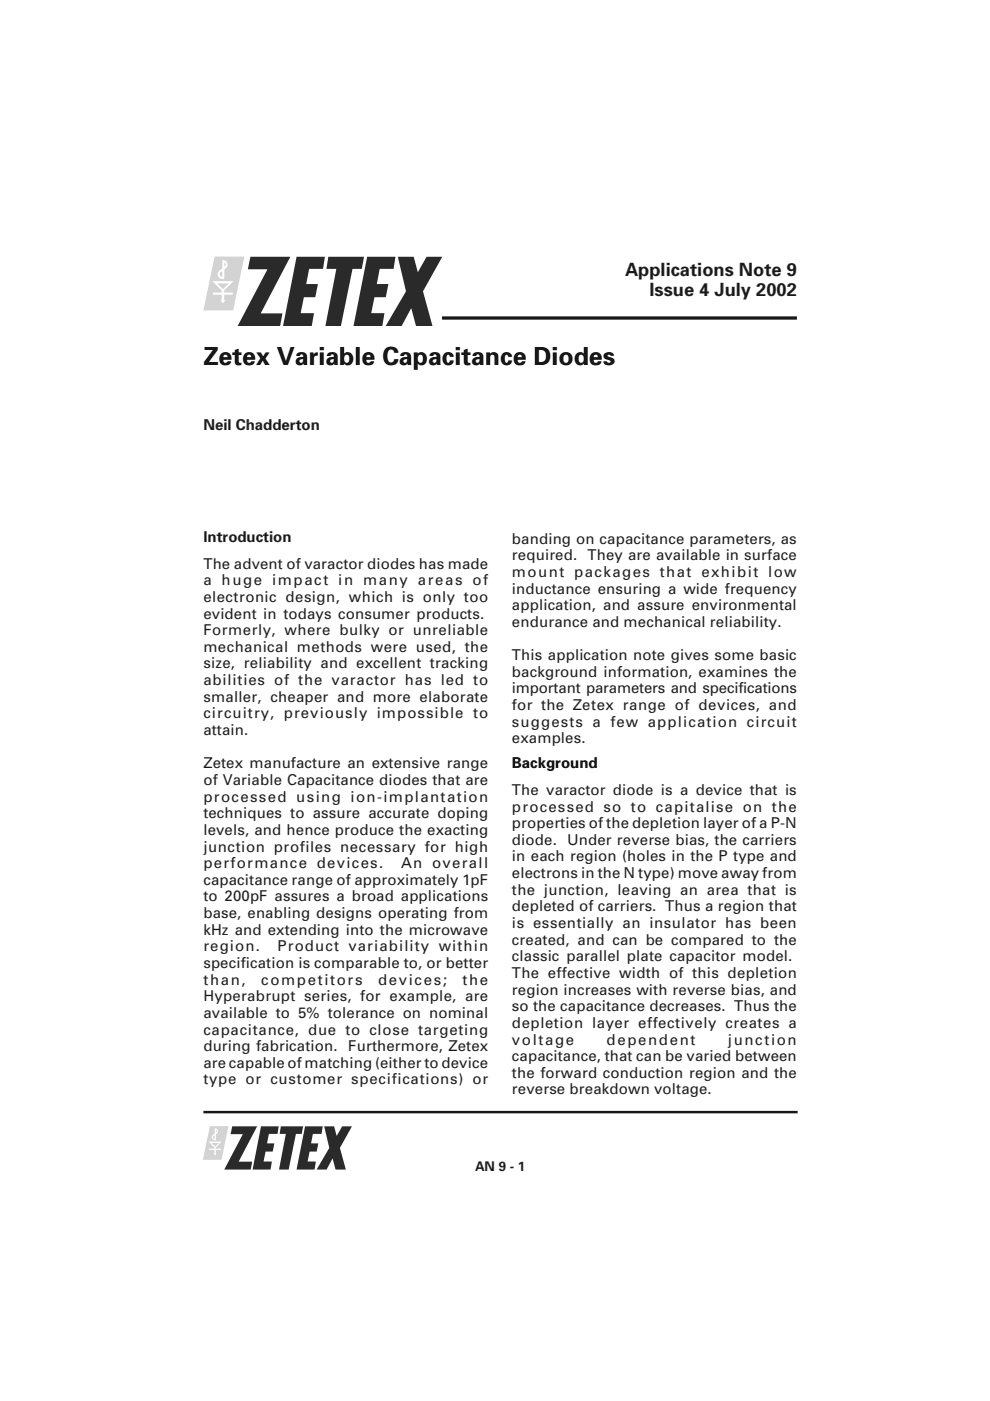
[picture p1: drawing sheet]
<svg xmlns="http://www.w3.org/2000/svg" width="210mm" height="297mm" viewBox="0 0 210 297" stroke-linecap="round" stroke-linejoin="round" font-family="sans-serif">
<defs><g id="words">
<text font-size="5.3" fill="#010202" x="43.1" y="77.4">Zetex Variable Capacitance Diodes</text>
<g font-size="3.9" fill="#231f20">
<text x="132.5" y="58.5">Applications Note 9</text>
<text x="137.7" y="62.7">Issue 4 July 2002</text>
</g>
<g font-size="3.2" fill="#231f20">
<text x="43.1" y="91.1">Neil Chadderton</text>
<text x="43.1" y="114.9">Introduction</text>
<text x="108.6" y="115.3">banding on capacitance parameters, as</text>
<text x="108.6" y="118.8">required. They are available in surface</text>
<text x="43.1" y="120.6">The advent of varactor diodes has made</text>
<text x="43.1" y="124.1">a huge impact in many areas of</text>
<text x="108.6" y="122.3">mount packages that exhibit low</text>
<text x="108.6" y="125.9">inductance ensuring a wide frequency</text>
<text x="43.1" y="127.6">electronic design, which is only too</text>
<text x="43.1" y="131.1">evident in todays consumer products.</text>
<text x="108.6" y="129.4">application, and assure environmental</text>
<text x="43.1" y="134.7">Formerly, where bulky or unreliable</text>
<text x="108.6" y="132.9">endurance and mechanical reliability.</text>
<text x="43.1" y="138.2">mechanical methods were used, the</text>
<text x="43.1" y="141.7">size, reliability and excellent tracking</text>
<text x="108.6" y="140">This application note gives some basic</text>
<text x="108.6" y="143.5">background information, examines the</text>
<text x="43.1" y="145.3">abilities of the varactor has led to</text>
<text x="43.1" y="148.8">smaller, cheaper and more elaborate</text>
<text x="108.6" y="147">important parameters and specifications</text>
<text x="43.1" y="152.3">circuitry, previously impossible to</text>
<text x="43.1" y="155.8">attain.</text>
<text x="108.6" y="150.5">for the Zetex range of devices, and</text>
<text x="108.6" y="154.1">suggests a few application circuit</text>
<text x="108.6" y="157.6">examples.</text>
<text x="43.1" y="162.9">Zetex manufacture an extensive range</text>
<text x="43.1" y="166.4">of Variable Capacitance diodes that are</text>
<text x="43.1" y="170">processed using ion-implantation</text>
<text x="43.1" y="173.5">techniques to assure accurate doping</text>
<text x="108.6" y="168.5">The varactor diode is a device that is</text>
<text x="108.6" y="172.1">processed so to capitalise on the</text>
<text x="43.1" y="177">levels, and hence produce the exacting</text>
<text x="108.6" y="175.6">properties of the depletion layer of a P-N</text>
<text x="108.6" y="179.1">diode. Under reverse bias, the carriers</text>
<text x="43.1" y="180.5">junction profiles necessary for high</text>
<text x="43.1" y="184.1">performance devices.</text>
<text x="85.1" y="184.1">An overall</text>
<text x="108.6" y="182.6">in each region (holes in the P type and</text>
<text x="43.1" y="187.6">capacitance range of approximately 1pF</text>
<text x="43.1" y="191.1">to 200pF assures a broad applications</text>
<text x="108.6" y="186.2">electrons in the N type) move away from</text>
<text x="108.6" y="189.7">the junction, leaving an area that is</text>
<text x="43.1" y="194.6">base, enabling designs operating from</text>
<text x="108.6" y="193.2">depleted of carriers. Thus a region that</text>
<text x="108.6" y="196.8">is essentially an insulator has been</text>
<text x="43.1" y="198.2">kHz and extending into the microwave</text>
<text x="43.1" y="201.7">region.</text>
<text x="58.9" y="201.7">Product variability within</text>
<text x="108.6" y="200.3">created, and can be compared to the</text>
<text x="108.6" y="203.8">classic parallel plate capacitor model.</text>
<text x="43.1" y="205.2">specification is comparable to, or better</text>
<text x="43.1" y="208.8">than,</text>
<text x="55.4" y="208.8">competitors</text>
<text x="80.1" y="208.8">devices;</text>
<text x="98.1" y="208.8">the</text>
<text x="108.6" y="207.3">The effective width of this depletion</text>
<text x="43.1" y="212.3">Hyperabrupt series, for example, are</text>
<text x="43.1" y="215.8">available to 5% tolerance on nominal</text>
<text x="108.6" y="210.9">region increases with reverse bias, and</text>
<text x="108.6" y="214.4">so the capacitance decreases. Thus the</text>
<text x="43.1" y="219.3">capacitance, due to close targeting</text>
<text x="108.6" y="217.9">depletion layer effectively creates a</text>
<text x="108.6" y="221.5">voltage</text>
<text x="128.6" y="221.5">dependent</text>
<text x="154.3" y="221.5">junction</text>
<text x="43.1" y="222.9">during fabrication.</text>
<text x="43.1" y="226.4">are capable of matching (either to device</text>
<text x="73.8" y="222.9">Furthermore, Zetex</text>
<text x="108.6" y="225">capacitance, that can be varied between</text>
<text x="43.1" y="229.9">type or customer specifications) or</text>
<text x="108.6" y="228.5">the forward conduction region and the</text>
<text x="108.6" y="232">reverse breakdown voltage.</text>
</g>
<text font-size="3.2" fill="#010202" x="108.6" y="162.9">Background</text>
<text font-size="2.8" fill="#231f20" x="100.7" y="248.3">AN 9 - 1</text>
</g></defs>
<path d="M43.1 235.8h126" fill="none" stroke="#231f20" stroke-width=".53"/>
<path d="M43.1 67.4h125.9" fill="none" stroke="#231f20" stroke-width=".71" stroke-linecap="butt"/>
<path d="M44.5 238.8h3.9l-1.5 7.1h-3.9z" fill-rule="evenodd" fill="#d2d1cf"/>
<g fill="#2a2a27">
<path d="M49.2 238.8h5.3l-3.9 7.5h2.9l-.3 1.7h-5.7l4-7.5h-2.6z" fill-rule="evenodd"/>
<path d="M55.3 238.8h3.8l-.3 1.6h-1.8l-.4 2h1.6l-.4 1.8h-1.5l-.4 2.1h1.7l-.2 1.7h-3.8z" fill-rule="evenodd"/>
<path d="M64.7 238.8h3.7l-.2 1.6h-1.9l-.3 2h1.5l-.4 1.8h-1.5l-.4 2.1h1.8l-.3 1.7h-3.8z" fill-rule="evenodd"/>
<path d="M59.5 238.8h4.8l-.3 1.6h-1.3l-1.5 7.6h-2l1.4-7.6h-1.3z" fill-rule="evenodd"/>
<path d="M68.7 238.8h2.1l.6 2.1 1.1-2.1h2.1l-2.5 4.6 1.2 4.6h-2.2l-.6-2.4-1.3 2.4h-2.1l2.7-4.6z" fill-rule="evenodd"/>
</g>
<path d="M45.5 239.2l.5 .2a.59 .59 0 0 1-.1 1l-.1 .1v1.2l-.6-.1-.2-.2-.1-.4 .6-.7z" fill-rule="evenodd" fill="#fff"/>
<path d="M45.3 240.9l.2-.1v.7l-.3-.2z" fill-rule="evenodd" fill="#d2d1cf"/>
<path d="M44.2 242h2.8l-1.2 1.3v.2h1.1v.3h-1.1v.7h.1l-.3 .5-.3-.5h.1v-.7h-1.1v-.3h1.1v-.2z" fill-rule="evenodd" fill="#fff"/>
<g fill="#d2d1cf">
<path d="M44.8 242.3h1.6l-.8 .8z"/>
<path d="M45.8 239.6a.23 .23 0 0 1 .2 .2 .23 .23 0 0 1-.2 .2z" fill-rule="evenodd"/>
</g>
<path d="M43.1 52.5h50.7v18.5h-50.7z" fill-rule="evenodd" fill="#fff"/>
<path d="M45.5 54.4h6.3l-2.4 11.4h-6.3z" fill-rule="evenodd" fill="#d2d1cf"/>
<g fill="#2a2a27">
<path d="M53.1 54.4h8.5l-6.3 12h4.6l-.5 2.7h-9l6.3-12h-4.1z" fill-rule="evenodd"/>
<path d="M62.9 54.4h6l-.4 2.6h-3l-.6 3.2h2.5l-.5 2.8h-2.5l-.7 3.4h2.9l-.5 2.7h-6.1z" fill-rule="evenodd"/>
<path d="M77.8 54.4h6.1l-.5 2.6h-2.9l-.6 3.2h2.5l-.6 2.8h-2.4l-.7 3.4h2.8l-.4 2.7h-6.1z" fill-rule="evenodd"/>
<path d="M69.6 54.4h7.6l-.5 2.6h-2l-2.4 12.1h-3.3l2.3-12.1h-2.1z" fill-rule="evenodd"/>
<path d="M84.3 54.4h3.4l.9 3.3 1.9-3.3h3.3l-4.1 7.4 2 7.3h-3.5l-1-3.8-2 3.8h-3.4l4.3-7.3z" fill-rule="evenodd"/>
</g>
<path d="M47.1 55.1l.4 .1a.96 .96 0 0 1 .7 .8 .96 .96 0 0 1-.4 .9l-.2 .3v1.9h-.7l-.5-.2a1.08 1.08 0 0 1 .4-1.7l.3-.3z" fill-rule="evenodd" fill="#fff"/>
<path d="M46.7 57.8l.4-.2v1.1h-.2l-.3-.3z" fill-rule="evenodd" fill="#d2d1cf"/>
<path d="M45 59.6h4.5l-2 2v.4h1.9v.5h-1.9v1.1h.3l-.5 .8-.6-.8h.3v-1.1h-1.9v-.5h1.9v-.4z" fill-rule="evenodd" fill="#fff"/>
<g fill="#d2d1cf">
<path d="M46.1 60.1h2.4l-1.2 1.2z"/>
<path d="M47.6 55.7a.37 .37 0 0 1 .3 .4 .37 .37 0 0 1-.3 .3z" fill-rule="evenodd"/>
</g>
<use href="#words"/>
</svg>
